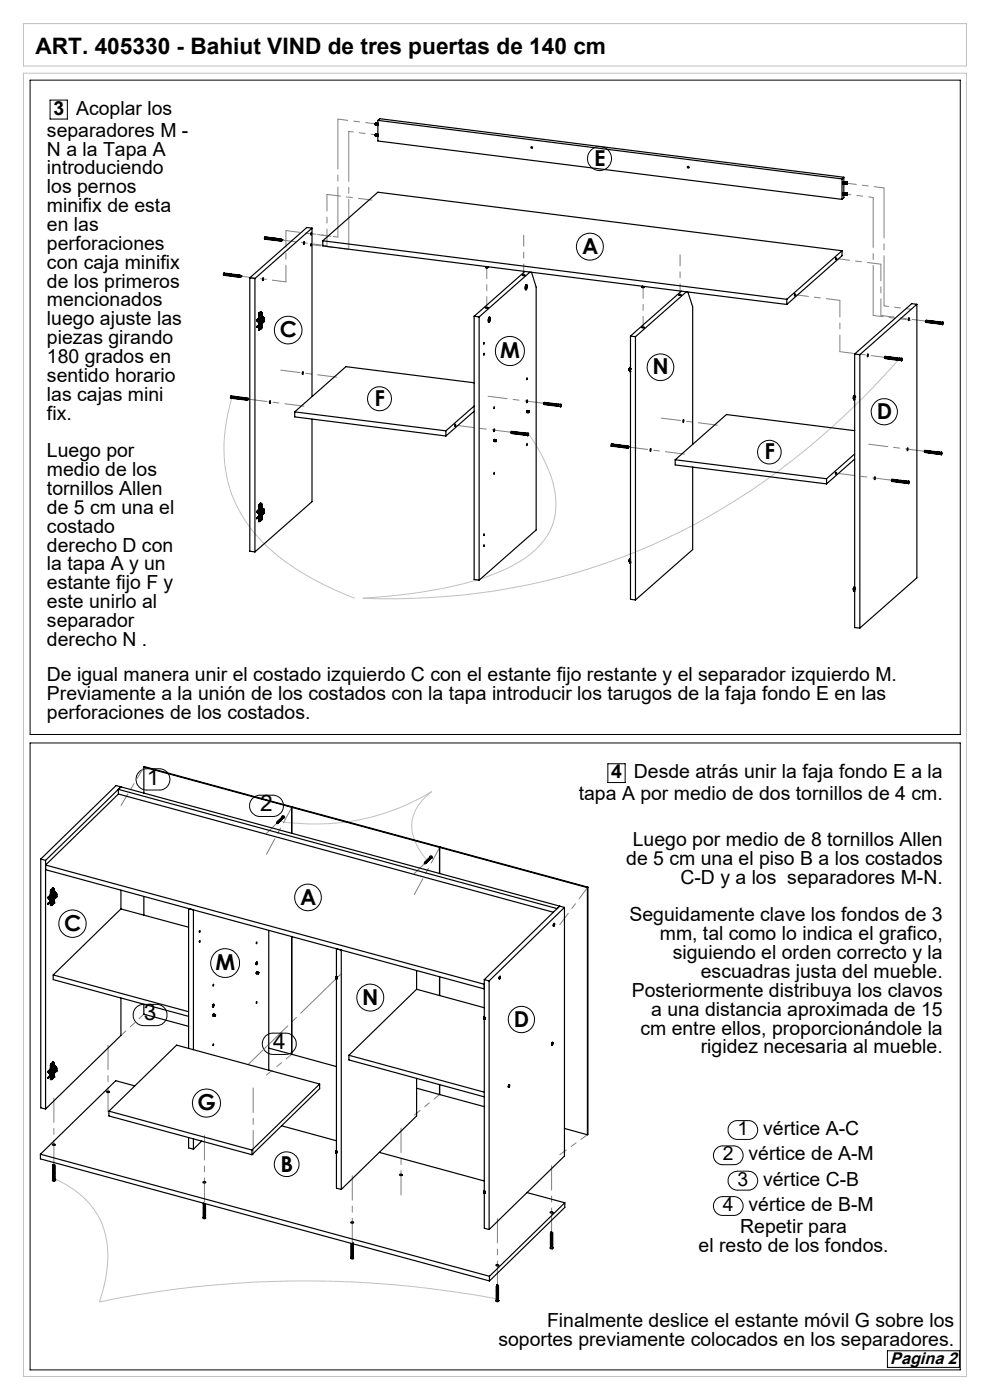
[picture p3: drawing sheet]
<svg xmlns="http://www.w3.org/2000/svg" width="210mm" height="297mm" viewBox="0 0 210 297" stroke-linecap="round" stroke-linejoin="round" font-family="sans-serif">
<defs><g id="words">
<g font-size="4.8">
<text x="7.5" y="11.4">ART. 405330 - Bahiut VIND de tres puertas de 140 cm</text>
<text x="31.1" y="166.5">1</text>
<text x="55.2" y="172.1">2</text>
<text x="30.5" y="216.5">3</text>
<text x="57.9" y="222.6">4</text>
</g>
<g font-size="4.7">
<text x="126" y="35.2">E</text>
<text x="123.5" y="53.9">A</text>
<text x="59.4" y="71.5">C</text>
<text x="106.1" y="76">M</text>
<text x="138.4" y="79.4">N</text>
<text x="79.5" y="86.1">F</text>
<text x="186" y="88.9">D</text>
<text x="162.2" y="97.4">F</text>
<text x="63.7" y="191.9">A</text>
<text x="13.6" y="197.5">C</text>
<text x="45.7" y="205.8">M</text>
<text x="76.9" y="213.1">N</text>
<text x="109" y="217.8">D</text>
<text x="41.9" y="235.5">G</text>
<text x="59.5" y="248.6">B</text>
</g>
<g font-size="4.1">
<text x="10" y="29">separadores M -</text>
<text x="11.3" y="24.3">3</text>
<text x="16.1" y="24.3">Acoplar los</text>
<text x="10" y="33">N a la Tapa A</text>
<text x="10" y="37">introduciendo</text>
<text x="10" y="41">los pernos</text>
<text x="10" y="45">minifix de esta</text>
<text x="10" y="49">en las</text>
<text x="10" y="53">perforaciones</text>
<text x="10" y="57">con caja minifix</text>
<text x="10" y="61">de los primeros</text>
<text x="10" y="65">mencionados</text>
<text x="10" y="69">luego ajuste las</text>
<text x="10" y="73">piezas girando</text>
<text x="10" y="77">180 grados en</text>
<text x="10" y="81">sentido horario</text>
<text x="10" y="85">las cajas mini</text>
<text x="10" y="89">fix.</text>
<text x="10" y="97">Luego por</text>
<text x="10" y="101">medio de los</text>
<text x="10" y="105">tornillos Allen</text>
<text x="10" y="109">de 5 cm una el</text>
<text x="10" y="113">costado</text>
<text x="10" y="117">derecho D con</text>
<text x="10" y="121">la tapa A y un</text>
<text x="10" y="125">estante fijo F y</text>
<text x="10" y="129">este unirlo al</text>
<text x="10" y="133">separador</text>
<text x="10" y="137">derecho N .</text>
<text x="10" y="144.5">De igual manera unir el costado izquierdo C con el estante fijo restante y el separador izquierdo M.</text>
<text x="10" y="148.5">Previamente a la unión de los costados con la tapa introducir los tarugos de la faja fondo E en las</text>
<text x="10" y="152.5">perforaciones de los costados.</text>
<text x="129.6" y="165.1">4</text>
<text x="134.5" y="165.1">Desde atrás unir la faja fondo E a la</text>
<text x="122.8" y="169.8">tapa A por medio de dos tornillos de 4 cm.</text>
<text x="134.2" y="179.5">Luego por medio de 8 tornillos Allen</text>
<text x="132.8" y="183.5">de 5 cm una el piso B a los costados</text>
<text x="144.3" y="187.5">C-D y a los separadores M-N.</text>
<text x="133.5" y="195.5">Seguidamente clave los fondos de 3</text>
<text x="140" y="199.5">mm, tal como lo indica el grafico,</text>
<text x="142.7" y="203.5">siguiendo el orden correcto y la</text>
<text x="148.7" y="207.5">escuadras justa del mueble.</text>
<text x="134" y="211.5">Posteriormente distribuya los clavos</text>
<text x="138.1" y="215.5">a una distancia aproximada de 15</text>
<text x="135.8" y="219.5">cm entre ellos, proporcionándole la</text>
<text x="148.7" y="223.5">rigidez necesaria al mueble.</text>
<text x="156.4" y="240.8">1</text>
<text x="161.9" y="240.8">vértice A-C</text>
<text x="153.4" y="246.2">2</text>
<text x="156.4" y="251.5">3</text>
<text x="158.8" y="246.2">vértice de A-M</text>
<text x="161.9" y="251.5">vértice C-B</text>
<text x="153.3" y="256.9">4</text>
<text x="158.8" y="256.9">vértice de B-M</text>
<text x="157" y="261.6">Repetir para</text>
<text x="148.2" y="265.6">el resto de los fondos.</text>
<text x="116" y="281.6">Finalmente deslice el estante móvil G sobre los</text>
<text x="105.7" y="285.5">soportes previamente colocados en los separadores.</text>
</g>
<text font-size="3.6" x="188.8" y="289.3">Pagina 2</text>
</g></defs>
<path d="M5 15.5h200v276.5h-200zM5 5h200v9h-200zM190.6 76.3a153.7 153.7 0 0 1-49.4 38 136.6 136.6 0 0 1-64.3 12.6 107.5 107.5 0 0 0 25.7-4.3 28.2 28.2 0 0 0 12.1-7.2 13.2 13.2 0 0 0 2.6-13 35.4 35.4 0 0 0-5.3-10.5M49.2 84.2a31.7 31.7 0 0 0 .5 22 33.9 33.9 0 0 0 13.8 14.9l5.5 3.1 6.2 2.7M59 174.2a47.9 47.9 0 0 0 32.6-6.3 9 9 0 0 0-4.2 8.1 12.9 12.9 0 0 0 3.2 6.6M11.6 250a18.2 18.2 0 0 1 10.4 10.7 24.8 24.8 0 0 1-.9 15.5 217.4 217.4 0 0 1 84.2-.7" fill="none" stroke="#c0c0c0" stroke-width=".21"/>
<g fill="none" stroke="#000" stroke-width=".21">
<path d="M6.4 17h197.3v138.8h-197.3zM10.6 21.2h3.7v4.1h-3.7zM6.4 157.6h197.3v133h-197.3zM29.4 163.9l.5-.5 .8-.3h3.1a2.26 2.26 0 0 1 2.3 2.2 2.26 2.26 0 0 1-2.3 2.3h-2.7a2.25 2.25 0 0 1-2-1.3 2.25 2.25 0 0 1 .3-2.4zM53.6 169.3l.6-.4 .8-.2h2.9a2.26 2.26 0 0 1 2.2 2.3 2.26 2.26 0 0 1-2.2 2.2h-2.7a2.25 2.25 0 0 1-2.1-1.4 2.25 2.25 0 0 1 .5-2.5zM128.9 162h3.7v4h-3.7zM28.9 213.7a2.24 2.24 0 0 1 1.6-.6h2.7a2.26 2.26 0 0 1 2.2 2.2 2.26 2.26 0 0 1-2.2 2.3h-2.7a2.28 2.28 0 0 1-2.1-1.4 2.28 2.28 0 0 1 .5-2.5zM56.3 219.8a2.23 2.23 0 0 1 1.6-.6h2.7a2.26 2.26 0 0 1 2.2 2.2 2.26 2.26 0 0 1-2.2 2.3h-2.7a2.28 2.28 0 0 1-2.1-1.4 2.28 2.28 0 0 1 .5-2.5zM155.1 238.2l1.1-.5h2.5a1.99 1.99 0 0 1 2 2 1.99 1.99 0 0 1-2 2h-2.3a2.01 2.01 0 0 1-1.9-1.3 2.01 2.01 0 0 1 .6-2.2zM151.9 243.7l1-.6h2.7a1.99 1.99 0 0 1 2 2 1.99 1.99 0 0 1-2 2h-2.2a1.99 1.99 0 0 1-1.9-1.2 1.99 1.99 0 0 1 .4-2.2zM151.9 254.5a1.93 1.93 0 0 1 1.5-.6h2.2a1.99 1.99 0 0 1 2 1.9 1.99 1.99 0 0 1-2 2h-2.2a2.02 2.02 0 0 1-1.9-1.2 2.02 2.02 0 0 1 .4-2.1zM154.8 249.2l1-.6 2.9-.1a2.01 2.01 0 0 1 2 2 2.01 2.01 0 0 1-2 2h-2.3a2.02 2.02 0 0 1-1.8-1.2 2.02 2.02 0 0 1 .2-2.1z"/>
<path d="M188.2 286.6h15.3v3.5h-15.3z"/>
<circle cx="127.2" cy="33.6" r="2.54"/>
<circle cx="125.1" cy="52.3" r="2.85"/>
<circle cx="61.1" cy="70" r="2.94"/>
<circle cx="108.2" cy="74.5" r="3.1"/>
<circle cx="140.1" cy="77.9" r="2.82"/>
<circle cx="80.5" cy="84.6" r="2.55"/>
<circle cx="163.2" cy="95.9" r="2.5"/>
<circle cx="187.6" cy="87.3" r="2.78"/>
<circle cx="15.4" cy="195.9" r="2.9"/>
<circle cx="65.3" cy="190.4" r="2.83"/>
<circle cx="47.8" cy="204.3" r="3.1"/>
<circle cx="78.6" cy="211.6" r="2.85"/>
<circle cx="110.6" cy="216.3" r="2.79"/>
<circle cx="43.8" cy="234" r="2.98"/>
<circle cx="60.8" cy="247" r="2.63"/>
</g>
<path d="M59.6 78.5l11.8 1.5M52.6 84.7l11.9 1.5M108.4 91.7l-11.8-1.5M115.4 85.6l-11.9-1.5M133.3 94.8l11.9 1.5M140.3 88.7l11.9 1.5M196.1 95.7l-11.8-1.5M189.2 101.9l-11.9-1.5" fill="none" stroke="#808080" stroke-width=".21" stroke-dasharray="15.2 1.3 1.3 1.3" stroke-dashoffset="11.2"/>
<path d="M51.1 58.6l9.6 1.2M59.8 50.9l9.6 1.2M60.7 48.9l9.5 1.2M69.4 41.2l9.5 1.2M186.9 56l-9.6-1.2M178.2 63.7l-9.6-1.2M187.7 75.8l-9.5-1.2M196.4 68.1l-9.5-1.2" fill="none" stroke="#808080" stroke-width=".21" stroke-dasharray="15.2 1.3 1.3 1.3" stroke-dashoffset="12.3"/>
<path d="M60.7 59.8v-10.9M69.4 52.1v-10.9M178.2 74.6v-10.9M186.9 66.9v-10.9" fill="none" stroke="#808080" stroke-width=".21" stroke-dasharray="15.2 1.3 1.3 1.3" stroke-dashoffset="11.7"/>
<path d="M111.1 58.4v-8.5M103.3 65.3v-8.5M136.4 69.4v-8.4M144.3 62.5v-8.4" fill="none" stroke="#808080" stroke-width=".21" stroke-dasharray="15.2 1.3 1.3 1.3" stroke-dashoffset="12.9"/>
<path d="M79.7 26.3l-8-1M179.5 38.9l8 1M74 52.9l-8-1M185.2 66.9l8 1" fill="none" stroke="#808080" stroke-width=".21" stroke-dasharray="15.2 1.3 1.3 1.3" stroke-dashoffset="13.1"/>
<path d="M71.7 25.3v25M74 27.9v25M187.5 39.9v25M185.2 41.9v25" fill="none" stroke="#808080" stroke-width=".21" stroke-dasharray="15.2 1.3 1.3 1.3" stroke-dashoffset="4.6"/>
<path d="M79.7 28.6l-5.7-.7M71.7 50.3l-5.7-.7M179.5 41.2l5.7 .7M187.5 64.9l5.7 .7" fill="none" stroke="#808080" stroke-width=".21" stroke-dasharray="15.2 1.3 1.3 1.3" stroke-dashoffset="14.3"/>
<path d="M22.9 235.9v-14.2M11.4 247.1v-14.2M43.4 255.1v-14.2M53.7 245v-14.2M85.1 253.5v-14.2M74.7 263.6v-14.2M105.5 272.7v-14.2M117 261.5v-14.2" fill="none" stroke="#808080" stroke-width=".21" stroke-dasharray="15.2 1.3 1.3 1.3" stroke-dashoffset="10.1"/>
<path d="M52.6 225.8l19.6-19.1" fill="none" stroke="#808080" stroke-width=".21" stroke-dasharray="15.2 1.3 1.3 1.3" stroke-dashoffset="3.5"/>
<path d="M58.7 174.6l-2.2 2.2M90.1 183.1l-2.2 2.2" fill="none" stroke="#808080" stroke-width=".21" stroke-dasharray="15.2 1.3 1.3 1.3"/>
<path d="M124.6 188.3l-5.9 7.9" fill="none" stroke="#808080" stroke-width=".21" stroke-dasharray="15.2 1.3 1.3 1.3" stroke-dashoffset="12.2"/>
<path d="M124.6 240.7l-5.9 4.3" fill="none" stroke="#808080" stroke-width=".21" stroke-dasharray="15.2 1.3 1.3 1.3" stroke-dashoffset="13.5"/>
<path d="M56.5 181.2l5.4-10M87.9 189.8l5.4-10" fill="none" stroke="#808080" stroke-width=".21" stroke-dasharray="15.2 1.3 1.3 1.3" stroke-dashoffset="11.5"/>
<path d="M25.7 170.9l4.8-8.2" fill="none" stroke="#808080" stroke-width=".21" stroke-dasharray="15.2 1.3 1.3 1.3" stroke-dashoffset="12.4"/>
<path d="M25.7 219.7l4.8-4.6" fill="none" stroke="#808080" stroke-width=".21" stroke-dasharray="15.2 1.3 1.3 1.3" stroke-dashoffset="13.8"/>
<path d="M56.5 228.1l5.4-4.4M87.9 236.6l5.4-4.4" fill="none" stroke="#808080" stroke-width=".21" stroke-dasharray="15.2 1.3 1.3 1.3" stroke-dashoffset="13.7"/>
<g fill="none" stroke="#000" stroke-width=".25">
<path d="M79.6 26.4l.6 .1M79.6 26.5h.1M79.6 28.8h.1M79.6 26.3h.1M79.6 26.2h.1M79.6 26.2v.1M79.6 26.4h.1M79.6 28.6h.1M79.6 28.5h.1M79.6 28.6v.1M79.6 28.7h.1M79.6 26.3v.1"/>
<path d="M79.6 26.3l.6 .1-.6-.1M79.6 26.3v.2M79.6 28.5v.1M79.6 28.7v.1M79.6 26.2l.6 .1-.6-.1M79.6 26.4l.6 .1h-.6M79.6 26.5l.6 .1M79.6 28.6l.6 .1M79.6 28.5l.6 .1M79.6 28.6l.6 .1h-.6M79.6 28.7l.6 .1M79.6 28.5l.6 .1-.5-.1"/>
<path d="M79.6 28.7l.6 .2M79.6 28.8l.6 .1h-.5M79.7 26.1h.1M79.7 28.4h.1M79.7 26.5h.1M79.7 26.1l-.1 .4M79.7 28.5h.1M79.7 28.9h.1M79.7 28.5l-.1 .3M79.7 26.1v.1M79.7 28.4v.1M79.7 28.8v.1"/>
<path d="M79.7 26.2h.5M79.7 26.1l.5 .1M79.7 26.5l.5 .1M79.7 28.5h.5M79.7 26.1h.5M79.7 28.4l.5 .1-.5-.1M80.2 25.5v4.4l98.4 12.4M80.2 25.5l98.4 12.5M80.2 25.5l.4-.3 98.4 12.4M178.6 38v4.3M178.7 38.8l.7 .1M178.7 38.7l.7 .1"/>
<path d="M178.7 38.9l.7 .1M178.8 39l.7 .1M178.8 38.7l.6 .1M178.8 39h.6M178.8 39l.6 .1M179 37.6l-.4 .4M179 37.6v1M179 39v1.9M179.4 39h.1M179.4 38.9v.1M179.4 38.9h.1M179.4 38.8h.1"/>
<path d="M179.4 39.1h.1M179.4 38.8v.1M179.4 39v.1M179.4 38.8h-.7l.7 .1M179.4 38.9h-.7l.7 .1M179.5 38.7l-.1 .1M179.5 38.7h.1M179.5 39.1h.1M179.5 38.7h-.7l.6 .1M179.5 38.7l-.7-.1v.4M179.5 38.7l-.7-.1 .7 .1M179.5 38.7v.3z"/>
<path d="M179.5 39h.1M179.5 39v.1M179.6 38.7h.1M47.6 58.4l.3 .1M47.6 58l-.2-.1v.3l.2 .2M47.9 58.3l.1 .2 .2-.1M47.9 58.3h.1M48 58l-.2 .3 .2 .1M48 58h-.4v.4M48 58v.1M48 58.3l.3 .1M48 58.3h-.1"/>
<path d="M48.2 58.1h-.2l-.1 .2M48.3 58.1v-.1v.5h.2M48.3 58.1v.3l.2 .1M48.3 58.1h.2M48.6 58.1h.1M48.6 58.1v-.1a.26 .26 0 0 0-.1 .3 .26 .26 0 0 0 .3 .2M48.6 58.1l.2 .4M48.6 58.1l.2 .1M48.9 58.2v.4l.2-.1M48.9 58.2l.2 .3M48.9 58.2h.2M49.1 58.1l.2 .5h-.2z"/>
<path d="M49.2 58.2h.2M49.5 58.2h.1M49.5 58.2l-.1 .4h.2M49.5 58.2v.3l.2 .1M49.5 58.2l.2 .1M49.7 58.3v-.1v.5l.2-.1M49.7 58.3l.1 .3M49.7 58.3h.3M49.8 58.6h.2M50 58.3v.4h.2M50 58.3l.1 .3 .2 .1M50 58.3h.2"/>
<path d="M50.3 58.3h.1M50.3 58.3v.5l.2-.1M50.3 58.3l.1 .4M50.3 58.3l.2 .1M50.4 58.7h.2M50.6 58.4l.1 .3M50.7 58.7h.1M50.8 58.4l-.2-.1-.1 .2 .1 .3 .2-.1M50.9 58.5v-.2l-.1 .3 .1 .3 .1-.1M50.9 58.5l.1 .3M50.9 58.4l.2 .1M51.1 58.5v.3z"/>
<path d="M51.2 58.5h.1M53 58.9l1.1 .2M53 58.9v58l1.1 .2M54.1 59.1v58M55.7 59h.2v.3l-.2 .2zM56.2 50.7l.4 .1M56.3 50.7l-.1 .1M56.3 50.3l-.1 .4M56.3 50.3h.4M56.3 50.3a.27 .27 0 0 0-.3 .1 .27 .27 0 0 0 .1 .4h.1M56.7 50.7l.1 .1 .1-.1M56.7 50.6v.1"/>
<path d="M56.7 50.6h.1M56.7 50.7v.1M56.7 50.6l.3 .1M56.7 50.4v.2M56.7 50.4h-.1l.1 .4M56.7 50.4h.2M57 50.4v-.1v.5h.2M57 50.4v.3l.3 .1M57 50.4h.2M57.3 50.5v-.2v.5h.2M57.3 50.5v.3h.2M57.3 50.5h.2"/>
<path d="M57.6 50.5v-.1l-.1 .5 .2-.1M57.6 50.5v.3h.2M57.6 50.5h.2M57.9 50.5v-.1a.28 .28 0 0 0-.1 .3 .28 .28 0 0 0 .2 .2M57.9 50.5v.3l.2 .1M57.9 50.5l.2 .1M58.1 50.6v-.2a.28 .28 0 0 0 0 .4 .28 .28 0 0 0 .2 .1M58.1 50.6l.1 .3h.2M58.1 50.6h.3M58.5 50.6l-.1-.1a.28 .28 0 0 0-.1 .3 .28 .28 0 0 0 .3 .2v-.1M58.5 50.6v.3h.2M58.5 50.6l.2 .1"/>
<path d="M58.7 50.7v-.2a.28 .28 0 0 0-.1 .3 .28 .28 0 0 0 .3 .2M58.7 50.7l.1 .2 .2 .1M58.7 50.7h.2M59 50.7v-.1v.4h.2M59 50.7l.1 .3h.2M59 50.7h.2M59.3 50.7v-.1a.25 .25 0 0 0-.1 .3 .25 .25 0 0 0 .3 .2v-.1M59.3 50.7v.3l.2 .1M59.3 50.7l.2 .1M59.6 50.8v-.1a.26 .26 0 0 0-.1 .2 .26 .26 0 0 0 .3 .2M59.6 50.8l.2 .3M59.6 50.8h.2"/>
<path d="M59.8 50.8v.3zM59.9 50.9h.1M64.5 51.3l.1 .2-.2 .3zM65.9 51.7l.2 .1-.1 .3zM65.9 49.4l.2 .1-.1 .3zM66.2 48.4v35.7M66.2 48.4l-12.1 10.7M66.2 48.4l-1.1-.1-12.1 10.6M68.5 51.1v1.1l98.4 12.4M68.5 51.1l98.4 12.4M68.5 51.1l11.7-10.3 98.4 12.4M103 56.5v.1"/>
<path d="M103 56.7l.2 .2 .3-.2M103 56.6h.5v.1M103 56.7h.5M103 56.6v.1M103.1 56.5h.2M110.8 58.3h.4l.2 .1-.4 .1zM111.4 57.6l-10.8 9.5M112.4 57.7l-10.8 9.5M112.7 57.7l1 3.2v51.5l-12.1 10.7M177.3 54.6v.5zM178.6 53.2v1.1l-11.7 10.3M178.6 53.2l-11.7 10.3"/>
<path d="M178.7 41.1l.7 .1M178.7 41.2h.7M178.7 41.2l.7 .1M178.8 41h.7M178.8 40.9v.4l.7 .1M178.8 40.9l.7 .1M179 41.4v.5l-.4 .4M179.4 41.4h.1M179.4 41.3h.1M179.4 41.2h.1M179.4 41.1v.1M179.4 41.1h.1"/>
<path d="M179.4 41.2v.2M179.4 41.2l-.7-.1 .7 .1M179.4 41.1l-.6-.1 .6 .1M179.4 41.4l-.6-.1 .6 .1M179.5 41.1h-.1M179.5 41.1h.1M179.5 41v.1M179.5 41.4h.1M179.5 41.1l-.7-.1 .6 .1M179.5 41h.1M179.5 41.1v.3zM179.6 41h.1"/>
<path d="M54.4 67.9l.1 .2 .4 .2M54.4 67.9h.1M54.4 69.4h.1M54.5 68l.1 .1M54.5 67.9v.1M54.6 69.2l-.2 .2M54.6 69.2h.1M54.6 68.1h.1M54.6 68.1l.2 .1M54.7 69.2h-.2M54.7 69.2h.1M54.7 69.1v.1"/>
<path d="M54.7 69.1h.1M54.7 69.1l-.3 .3M54.8 68.2v.1M54.8 69.2l-.3 .2M54.8 68.2h.1M54.8 69.1v.1M54.8 69.1h.1M54.8 69.1h-.1M54.8 68.3h.1M54.8 67.6h.1M54.8 67.6l-.4 .3M54.8 69.1l.1 .2"/>
<path d="M54.8 69.1l-.1 .1M54.9 67.7v.1M54.9 67.3l-.1 .3M54.9 69.9l.1 .2M54.9 69l-.3 .2M54.9 69.9h.1M54.9 67.6l-.4 .3M54.9 67.7l-.4 .3M54.9 69.3h.1M54.9 69.1l-.4 .3M54.9 67.3h.1M54.9 66.7v.6"/>
<path d="M54.9 69.3v.6M54.9 69.1v.2M54.9 68.9v.1M54.9 67.3v.3M54.9 68.3h.1M54.9 68.9h.1M54.9 66.4v.3M54.9 68.9l-.1 .2M54.9 67.8h.1M54.9 68.9v.2M54.9 67.8l-.3 .3M54.9 68.9h.2"/>
<path d="M54.9 66.4h.1M54.9 69l-.1 .1M55 67.3l-.1 .4M55 69.1h-.1M55 67.3h.1M55 69.1v.1M55 68.3v.2M55 66.7l-.1 .6M55 69.2l-.1 .7M55 66.4l-.1 .3M55 66.5v.2M55 67.8l.1 .1"/>
<path d="M55 66.5l.1 .1M55 67.8l-.4 .3M55 69.9h.1M55 68.5l.1 .1M55 68.9v.1M55 68.9h.1M55 69l.1 .2M55.1 68.9h-.1M55.1 69.8l-.1 .1M55.1 67.3l-.2 .5M55.1 66.6h.1M55.1 66.6l-.1 .1"/>
<path d="M55.1 69.2h-.1M55.1 69.8v.1M55.1 69.9h.1M55.1 67.9l-.3 .3M55.1 66.6v.7M55.1 68.8v.1M55.1 69.2v.6M55.1 68.8h.1M55.1 67.3h.1M55.1 66.6v.1M55.1 69.2h.1M55.1 69.8h.1"/>
<path d="M55.1 68.8l-.1 .2M55.1 69.9h-.1M55.1 68.6l.2-.2v.3M55.1 69v.2M55.1 68.6h.1M55.1 67.3l-.1 .5M55.1 66.7h.1M55.1 66.6l.1 .1M55.1 66.7v.6M55.2 68.9v.3M55.2 68.7h.1M55.2 68.7l-.2 .2"/>
<path d="M55.2 68.5v.2M55.2 67.3l-.1 .6M55.2 68.2l-.2 .3 .3-.2M55.2 68.2v.1M55.2 69.2h-.1M55.2 66.1h.1M55.2 69.8h-.1M55.2 69.8l-.1 .1M55.2 68.7l-.1 .1M55.2 66.7v.6M55.2 68.2h.1M55.2 69.2v.6"/>
<path d="M55.2 66.1h.2M55.2 68.3h.1M55.2 66.1l-.3 .3M55.3 67.1v.2M55.3 69.5v.1M55.3 68.3l.1 .1M55.3 68.5l-.1 .2zM55.3 69.5h.1M55.3 69.4v.1M55.3 67.1h.1M55.3 68.7l-.2 .1M55.3 66.9h.1"/>
<path d="M55.3 69.7l-.3 .4-.1-.2M55.3 66.2l.1 .2M55.3 66.2l.1 .1M55.3 69.2h.1M55.3 66.2l-.3 .3M55.4 66.6l-.1 .3 .1-.3v.2M55.4 69l-.1 .2 .1-.3v.2M55.4 68.7l-.3 .2M55.4 67.2h-.1M55.4 69.5l-.1 .1M55.4 66.7v.1M55.4 68.3v.4"/>
<path d="M55.4 69.2v.2M55.4 69.1v.1M55.4 69.4h.1M55.4 69.1h.1M55.4 66.8v.1M55.4 66.7h.1M55.4 66.8l-.1 .1M55.4 67h.1M55.4 68.4l-.3 .2M55.4 68.1l.1 .1-.1 .3zM55.4 66.8h.1M55.4 66.4l-.1-.3-.3 .3"/>
<path d="M55.4 66.3v.1M55.4 66.9v.1M55.4 69v.1M55.4 66.3l.1 .1M55.4 69h.1M55.4 66.4l-.3 .2M55.4 68.9l.1 .2-.2 .4zM55.4 66.5l.1 .3-.2 .4zM55.4 68l.1 .5zM55.5 67l-.1 .3-.1-.1M55.5 69.3l-.1 .4-.1-.2M55.5 66.4h.1"/>
<path d="M55.5 67h.1M55.5 69.3h.1M55.5 66.4l-.4 .2M55.5 69l.1-.4-.1 .4M55.5 67l.2 .3M55.5 69.6h.1M55.5 69h.1M55.5 66.4v.6M55.5 69.6l-.3 .2M55.5 69v.6M55.5 66.4l-.3 .3M55.5 67l.1 .3"/>
<path d="M55.6 67.1v.1M55.6 67h-.1M55.6 67v.1M55.6 67.3h.1M55.6 67.1h-.1M55.6 67.7h.1M55.6 67.7l-.6 .6M55.6 67.7v.8M55.6 68.5l-.6 .6M55.6 67.2v.1M55.6 67.2h.1M55.7 68.5h-.1"/>
<path d="M55.7 67.2l.1 .1M55.7 68.5l-.8 .6M55.7 67.7v.8M55.7 68.5h.1M55.7 67.7h.1M55.7 67.2l-.1 .1M55.7 67.7l.1 .1M55.8 67.3h.1M55.8 67.3h-.1M55.8 67.3l-1 .9M55.8 67.3l-1 1M55.8 67.3h.2"/>
<path d="M55.8 68.4l-.1 .1M55.8 67.8v.6M55.9 67.8v.4zM55.9 67.8l.1 .2-.1 .2zM56 67.3v.1M56 67.4v.1M56 67.5h.1M56 67.3l-1.1 1M56 67.4l-.4 .3M56 67.5l.1 .1-.3 .2M56 67.4h.1M56 67.5l-.3 .2"/>
<path d="M56.1 67.6v.6l-.3 .2M56.1 68.2l-.3 .2M64.2 78.9l.1-.1v.2l-.1 .4-.1-.1zM100.6 67.1l1 .1M100.6 67.1v55.8l1 .2M101.6 67.2v55.9M102.7 74.9l-.1 .4zM102.7 72.6l-.1 .4zM102.9 65.3l.5-.1 .1 .1-.3 .1zM103.8 67.6v.4l-.1-.2M103.8 67.6v.2M103.8 67.4v.1"/>
<path d="M103.8 67.7v.1M103.8 67.3v-.1a.8 .8 0 0 1-.2 1.2v-.6zM103.8 67.3a.74 .74 0 0 1-.2 1.1v-.6zM103.8 67.8h-.1M103.8 67.8h.1M103.8 67.5v-.2l-.1 .3M103.8 67.5l-.1 .1M103.9 67.8l-.2 .1M103.9 67.8h-.2M111.5 61l.1 .1M111.6 60.4a.75 .75 0 0 1-.1 1.1l-.1-.6zM111.6 60.4a.74 .74 0 0 1-.1 1.1l-.1-.6z"/>
<path d="M111.6 60.9v-.2l.1 .2M111.6 60.5v.1M111.6 60.9h.1M111.6 61.1h.1M111.6 60.4l-.1 .3zM111.6 60.6h.1M111.7 60.9h-.2M111.7 60.9l-.2 .1M133.5 78.5l.1 .1M133.5 78.2v.1M133.5 78.5h.1M133.5 78.3h.1"/>
<path d="M133.5 78.5v.1M133.5 78.2h.1M133.5 78.6h.1M133.5 78.6l.1 .2M133.6 78.6h.1M133.6 78.2l-.1 .1M133.6 78.1l-.1 .1M133.6 78.7v.1h.1M133.6 78v.1M133.6 78.2h-.1M133.6 78.2h.1M133.6 78.8h.1"/>
<path d="M133.6 78.1h.1l-.1 .1M133.6 78h.1M133.6 78v.2M133.6 78.3h.1M133.6 78.3l-.1 .2M133.7 78.1l-.1 .2M133.7 78.3l-.2 .2M133.7 78.1v.2M133.7 78.3h.1M133.7 77.9l-.2 .3M133.7 71.3v55.8l1.1 .2M133.7 71.3l1.1 .1"/>
<path d="M133.7 77.9l-.1 .1M133.7 78.7l-.1 .1M133.7 78.6h-.1M133.7 78.4l-.1 .2M133.7 78.4l-.2 .2M133.7 78.7v.1M134.8 71.4v55.9M136.2 60.9h.4M136.2 69.4l.5 .1-.4 .1-.2-.1zM136.2 60.8h.4v.1M136.2 60.8v.1M136.2 60.7v.1"/>
<path d="M136.3 60.7h.1M144 62.5l.5 .1h-.5zM144.5 61.8l-10.8 9.5M145.6 61.9l-10.8 9.5M145.9 61.9l1 3.2v29.2M166.9 63.5v1.1M168.6 62.3l.1 .2-.1 .3zM181.3 75.1l1.1 .1M181.3 75.1v58l1.1 .1M182.4 75.2v58M184 75.1h.2l-.1 .6zM187.7 75.7l-.1 .2 .2 .1"/>
<path d="M187.8 75.7h.2M188 76v.1a.28 .28 0 0 1-.3-.2 .28 .28 0 0 1 .1-.3l.1 .3 .2 .1M188.1 75.7v-.1a.25 .25 0 0 0-.1 .3 .25 .25 0 0 0 .3 .2M188.1 75.7v.3l.2 .1M188.1 75.7h.2M188.4 75.8v-.2v.6l.2-.1M188.4 75.8l.1 .3h.1M188.4 75.8h.2M188.6 75.7l.3 .4-.1 .1zM188.7 75.8h.2M188.9 75.8l.1 .5 .2-.1M189 75.8h.1"/>
<path d="M189 75.8l.1 .4h.1M189 75.8h.2M189.3 75.9l-.1-.2a.29 .29 0 0 0 0 .4 .29 .29 0 0 0 .2 .1M189.3 75.9v.3h.2M189.3 75.9h.2M189.5 75.9v-.1a.28 .28 0 0 0 0 .3 .28 .28 0 0 0 .2 .2v-.1M189.5 75.9l.1 .3h.2M189.5 75.9h.3M189.8 75.9v-.1a.28 .28 0 0 0-.1 .3 .28 .28 0 0 0 .3 .2M189.8 75.9l.1 .4h.2M189.8 75.9h.2M190.1 76v-.2a.28 .28 0 0 0-.1 .4 .28 .28 0 0 0 .3 .1"/>
<path d="M190.1 76v.2l.3 .1M190.1 76h.2M190.4 76v-.1v.5l.2-.1M190.4 76l.1 .3 .2 .1M190.4 76l.2 .1M190.7 76.1v-.2v.4M190.7 76.1v.2M190.7 76.3h.1M190.7 76.1h.1M190.7 76.3l.1 .1M190.8 76.1l-.1 .2M190.8 76.4l.4 .1"/>
<path d="M190.9 76l-.1 .4M190.9 76h.3M190.9 76l-.1 .1M191.2 76.1v.4M191.2 76.2h.1M191.2 76.3l.1 .1M191.3 76l.1 .3-.2 .3zM191.3 76l-.1 .1M191.3 76.2v.2M192.8 67.4l.1 .1-.1 .5zM194.5 64.6l-1.1-.2-12.1 10.7M194.5 64.6l-12.1 10.6"/>
<path d="M194.5 64.6v58l-12.1 10.6M196.5 68l-.2 .1 .2 .2M196.5 68v-.1v.5l.2-.1M196.5 68l.1 .3 .2 .1M196.5 68h.2M196.8 68a.24 .24 0 0 0-.1 .3 .24 .24 0 0 0 .3 .1M196.8 68l.1 .3 .2 .1M196.8 68l.2 .1M197.1 68.1v-.1a.25 .25 0 0 0-.1 .3 .25 .25 0 0 0 .3 .1M197.1 68.1v.3h.2M197.1 68.1h.2M197.4 68.1v-.1a.25 .25 0 0 0-.1 .3 .25 .25 0 0 0 .3 .2v-.1"/>
<path d="M197.4 68.1v.3l.2 .1M197.4 68.1l.2 .1M197.7 68.2l-.1-.2v.5h.3M197.7 68.2l.2 .3M197.7 68.2h.2M197.9 68.1l.3 .4-.2 .1zM197.9 68.2h.3M198.3 68.2l-.1-.1v.5h.2M198.3 68.2v.3l.2 .1M198.3 68.2l.2 .1M198.5 68.3v-.1v.4h.2M198.5 68.3l.1 .2 .2 .1"/>
<path d="M198.5 68.3h.3M198.8 68.3v-.1a.25 .25 0 0 0-.1 .3 .25 .25 0 0 0 .3 .1M198.8 68.3l.1 .3h.2M198.8 68.3h.2M199.1 68.3v-.1a.25 .25 0 0 0-.1 .3 .25 .25 0 0 0 .3 .2M199.1 68.3v.3l.3 .1M199.1 68.3l.2 .1M199.4 68.4v-.1l-.1 .3h.1M199.4 68.4v.2M199.4 68.4h.1M199.4 68.6v.1M199.4 68.7l.1 .1"/>
<path d="M199.5 68.3l-.1 .3M199.6 68.3l-.1 .5h.3M199.6 68.3l.3 .1M199.9 68.4l.1-.1 .1 .2-.1 .4zM199.9 68.7h.1M200 68.5v.2M200 68.5h.1M200 68.3l-.2 .3 .1 .3M49 84.5h.4M49.1 84l-.1-.1-.1 .2v.4h.1M49.4 84.5h.1M49.5 84.1l-.1 .4"/>
<path d="M49.5 84.1l-.4-.1-.1 .5M49.5 84.1h.1M49.5 84.4v.1M49.5 84.4h.1M49.5 84.4l.2 .1h-.2M49.7 84.2l-.2-.1v.3M49.7 84.2l.3-.1v.5h.2M49.7 84.2v-.1v.5l.3-.1M49.7 84.2l.3 .3M50.3 84.2l-.3 .1 .3 .3M50.3 84.2v.4h.2M50.3 84.2l.1 .3 .2 .1"/>
<path d="M50.3 84.2l.3 .1M50.6 84.3v-.1v.5l.2-.1M50.8 84.3h-.2v.2l.3 .1M50.9 84.3v-.1v.5h.2M51.1 84.3h-.2v.2l.3 .2M51.2 84.4v-.2v.5h.2M51.2 84.3v.3l.2 .1M51.2 84.3l.2 .1M51.5 84.4v-.1v.5l.2-.1-.2-.3h.2M51.8 84.5v-.2v.5h.2M52 84.8l-.2-.3h.2v-.2v.5h.2M52.2 84.8h.1"/>
<path d="M52.3 84.5h-.2l.1 .3M52.4 84.5l-.1-.1v.4l.1 .1 .1-.1M52.6 84.6v.2zM52.6 84.6l-.2-.1 .1 .3M57.2 85.1h.2v.3l-.2 .2zM62.5 87.4l32.1 4M62.5 87.4v1l32.1 4.1M66.2 88.9v17.5l-12.1 10.7M94.6 91.4v1.1M96.6 90v.3l-.1 .1zM100.6 86.1l-6 5.3M100.6 81.2l-27.2-3.4-10.9 9.6"/>
<path d="M100.6 87.2l-6 5.3M104.8 91l.1 .4-.1 .2zM104.8 86.3v.4zM104.9 93.7h.1M104.9 93.7h.3M104.9 93.2l-.2 .2 .2 .3M105 93.3l-.2 .1 .1 .3M105.2 93.4l.1 .3zM105.2 93.3h-.3v.4M105.3 93.3l-.1 .1 .1 .3M108.5 91.6l-.1 .3h.2M108.5 91.6v-.1v.4h.2"/>
<path d="M108.5 91.6l.1 .3h.3M108.5 91.6h.3M108.8 91.8v-.3a.25 .25 0 0 0-.1 .3 .25 .25 0 0 0 .3 .2M109 91.6h-.2v.2l.3 .2M109.1 91.8v-.3a.25 .25 0 0 0-.1 .3 .25 .25 0 0 0 .3 .2M109.3 91.7l-.2-.1v.3l.3 .1M109.4 91.8v-.2v.4h.2M109.6 91.7h-.2v.1l.3 .2M109.6 91.9l.1-.3v.5h.2M109.9 91.8l-.2-.1v.2l.3 .2M110 91.9v-.3v.5h.2M110.2 91.8h-.2v.2l.3 .1"/>
<path d="M110.2 91.9v-.2v.4h.3M110.5 91.8h-.2v.2l.3 .1M110.5 92l.1-.3a.25 .25 0 0 0-.1 .3 .25 .25 0 0 0 .2 .2M110.8 91.9l-.2-.1v.2l.3 .2M110.8 92v-.2a.25 .25 0 0 0-.1 .3 .25 .25 0 0 0 .3 .1M111.1 91.9h-.3v.2l.4 .1M111.1 92v-.2a.28 .28 0 0 0-.1 .3 .28 .28 0 0 0 .3 .2v-.1M111.3 91.9h-.2l.1 .3h.3M111.5 92.2v.1M111.5 92l-.1-.1v.4v-.5v.3M111.5 92v.2M111.6 91.9l-.1 .1"/>
<path d="M111.8 94.1v.4zM111.8 80.2v.3zM111.8 84.8l.1 .2-.1 .4zM111.8 87.5l.3 .1M111.9 87.5h.1M111.9 87.1l-.2 .2 .1 .3M111.9 92.4v.1M111.9 91.9v.5M111.9 87.1l-.1 .2 .1 .2M112 91.9h-.4l-.1 .2v.3h.4M112 92.1v.1M112 92.1v-.1v.2"/>
<path d="M112 92.2h.1M112 91.9l.1 .3-.2 .3zM112 91.9h-.1M112.2 87.2v.3zM112.2 87.2v.3M112.2 87.2l-.3-.1-.1 .4M112.2 87.2h.1M115.4 85.4l-.1 .3 .2 .1M115.5 85.4v-.1a.25 .25 0 0 0-.1 .3 .25 .25 0 0 0 .3 .2M115.5 85.4v.3l.3 .1M115.5 85.4l.2 .1M115.7 85.6l.1-.2v.4h.2"/>
<path d="M116 85.5h-.2v.1l.3 .2M116 85.7l.1-.3v.5h.2M116.3 85.5h-.2v.2l.3 .2M116.3 85.7v-.3v.5h.3M116.6 85.6l-.2-.1v.3l.3 .1M116.6 85.7v-.2v.4h.2M116.9 85.6h-.2v.2l.3 .1M116.9 85.8v-.3a.25 .25 0 0 0-.1 .3 .25 .25 0 0 0 .3 .2M117.2 85.7l-.3-.1v.2l.4 .2M117.2 85.8v-.3a.25 .25 0 0 0-.1 .3 .25 .25 0 0 0 .3 .2M117.4 85.7h-.2l.1 .2 .2 .1M117.5 85.8v-.2a.28 .28 0 0 0-.1 .3 .28 .28 0 0 0 .3 .2v-.1"/>
<path d="M117.7 85.7h-.2v.1l.3 .2M117.8 85.9v-.3v.5h.2M118 85.8l-.2-.1v.2l.3 .2M118.1 85.9v-.2v.4h.2M118.3 85.8h-.2v.2l.4 .1M118.5 85.8h-.1v.4v-.5v.2M118.5 85.8v.4M118.9 86.3h.1M118.9 85.8v.5M118.9 85.8h-.4v.1v.3l.4 .1M119 85.8h.1l-.1 .5zM119 86v.1"/>
<path d="M119 85.9h.1M119 85.8h-.1M119 85.9v.2M119 85.9v.1M129.8 94.6l.3 .1M129.8 94.2v.4M129.8 94.2v-.1l-.2 .3v.2h.2M129.8 94.2h.4M130.2 94.6h.1M130.2 94.6l-.1 .1M130.2 94.6v.1M130.2 94.3l-.1 .1v.3"/>
<path d="M130.2 94.3h.1M130.2 94.3v.3M130.2 94.3h.2M130.3 94.6h.2M130.4 94.6l-.2 .1M130.5 94.4v-.2v.5h.2M130.5 94.3v.3l.2 .1M130.5 94.3l.2 .1M130.8 94.4h.2M131 94.7l-.2 .1-.1-.2 .1-.3v.4h.2M131.1 94.4v-.1v.6l.1-.1M131.1 94.4v.3l.2 .1"/>
<path d="M131.1 94.4h.2M131.3 94.4l.3 .4-.2 .1zM131.3 94.5h.3M131.6 94.5v-.1v.5l.2-.1M131.9 94.5h-.3l.1 .3h.2M131.9 94.5v-.1v.5h.2M132.2 94.5h-.3v.3l.3 .1M132.2 94.6v-.2v.5h.2M132.2 94.6l.1 .3h.2M132.2 94.6h.2M132.5 94.6v-.1v.5l.2-.1M132.5 94.6v.3h.3"/>
<path d="M132.5 94.6h.2M132.8 94.6v-.1v.6l.2-.1M132.8 94.6l.1 .3 .1 .1M132.8 94.6h.2M133.1 94.7v-.2v.6l.2-.1M133.1 94.7v.3h.2M133.1 94.7h.2M133.3 94.8v.2zM133.3 94.7v.1M138 95.1l.1 .4-.2 .2zM143.2 97.5l32.1 4.1M143.2 97.5v1.1l32.1 4.1"/>
<path d="M145 89l.1 .3-.2 .3zM146.9 99.1v17.5l-12.1 10.7M181 84.5l.1 .1M181 84.2v.1M181 84.5h.1M181 84.3h.1M181 84.2h.1M181.1 84.2h-.1M181.1 84.6h.1M181.1 84.2h.1M181.1 84.6l.2 .2M181.2 84.1l-.1 .1"/>
<path d="M181.2 84.1l-.2 .1M181.2 84.1l-.2 .2M181.2 84v.1M181.2 84.8h.1M181.2 84h.1M181.2 84.2v-.2v.2h-.2M181.2 84.6v.2M181.2 84.6h-.1M181.2 84.6h.1M181.2 84.3h.1M181.2 84.3l-.2 .2M181.3 84.1v.2"/>
<path d="M181.3 84.1l-.1 .2M181.3 84.3l-.3 .2M181.3 84.3h.1M181.3 84.1h.1M181.3 83.9l-.1 .1M181.3 96.3l-6 5.3M181.3 91.4l-27.2-3.5-10.9 9.6M181.3 97.4l-6 5.3M181.3 84.6h-.1M181.3 84.4l-.2 .2M192.5 95.1h.1l-.1 .5zM196.1 95.6v.3h.2"/>
<path d="M196.1 95.6h.1M196.3 95.6l-.1-.1v.5h.2M196.3 95.6v.3l.3 .1M196.3 95.6h.2M196.5 95.8v-.3v.5h.2M196.5 95.7l.1 .3M196.5 95.6l.2 .1M196.6 96h.3M196.8 95.8v-.2a.25 .25 0 0 0-.1 .3 .25 .25 0 0 0 .3 .1M196.8 95.7l.1 .3M196.8 95.7h.2M196.9 96h.2"/>
<path d="M197.1 95.8v-.2a.25 .25 0 0 0-.1 .3 .25 .25 0 0 0 .3 .2M197.3 95.7h-.2v.3l.3 .1M197.3 95.9l.1-.3-.1 .5h.3M197.4 95.8l.1 .3M197.4 95.7l.2 .1M197.5 96.1h.2M197.6 95.9l.1-.2v.4h.2M197.7 95.8l.1 .3h.2M197.7 95.8h.2M197.9 96v-.3v.5h.3M198.2 95.8h-.2v.2l.3 .2M198.2 96v-.3a.29 .29 0 0 0 0 .4 .29 .29 0 0 0 .2 .1"/>
<path d="M198.5 95.9h-.2v.2l.3 .1M198.5 96.1v-.3a.28 .28 0 0 0 0 .3 .28 .28 0 0 0 .2 .2v-.1M198.8 95.9h-.3v.2l.4 .2M198.8 96.1v-.3a.28 .28 0 0 0-.1 .3 .28 .28 0 0 0 .3 .2M199 96h-.2v.1l.4 .2M199.1 96.1v-.3l-.1 .4 .1 .1h.1M199.2 96.3v.1M199.2 96v.3M199.2 96.4h.4M199.3 95.9l-.1 .1M199.6 96.4v.1M199.7 96l-.4-.1-.1 .5"/>
<path d="M199.7 96.2h.1M199.7 95.9l.1 .4-.1 .2zM199.7 95.9l-.1 .5M199.7 96.1v.2zM54.4 108.5l.2 .2M54.4 108.5h.1M54.4 110h.1M54.5 108.6l.1 .1M54.5 108.5v.1M54.6 108.7l.1 .1M54.6 109.9l-.1 .1M54.6 109.8l-.2 .2"/>
<path d="M54.6 108.7h.1M54.6 109.8h.1M54.6 108.7l.2 .1M54.7 108.8l.2 .1M54.7 109.8h.1M54.7 108.8h.1M54.7 109.7h.1M54.7 109.7l-.3 .3M54.8 108.8v.1M54.8 109.8l-.2 .1M54.8 108.8h.1M54.8 109.7v.1"/>
<path d="M54.8 109.7l-.1 .1M54.8 109.7h-.1M54.8 109.7h.1M54.8 108.9h.1M54.8 108.2h.1M54.8 108.2l-.4 .3M54.8 109.7l.1 .2M54.8 109.7l-.1 .2M54.9 108.3v.1M54.9 107.9l-.1 .3M54.9 110.5l.1 .2M54.9 109.6l-.3 .2"/>
<path d="M54.9 107.3v.6M54.9 109.9v.6M54.9 108.2l-.4 .3M54.9 108.3l-.4 .3M54.9 109.7l-.4 .3M54.9 107.9h.1M54.9 110.5h.1M54.9 109.7v.2M54.9 109.5v.1M54.9 107.9v.3M54.9 109.7h.1M54.9 109.5h.1"/>
<path d="M54.9 107v.3M54.9 109.6l-.1 .1M54.9 109.5v.2M54.9 108.4l-.3 .3M54.9 108.4h.1M54.9 109.5h.2M54.9 107h.1M54.9 109.5l-.1 .2M55 108.9h.1M55 107.3h.1M55 109.9h.1M55 109.7v.2"/>
<path d="M55 107.3l-.1 .6M55 108.9v.2M55 109.9l-.1 .6M55 107l-.1 .3M55 107.1v.2M55 108.4l.1 .1M55 109.5v.1M55 107.1l.1 .1M55 108.4l-.4 .3M55 110.5h.1M55 109.1l.1 .1M55 109.5h.1"/>
<path d="M55 109.6l.1 .3M55 110.5v.1M55.1 107.9l-.2 .4M55.1 110.5l-.1 .1M55.1 107.9l-.2 .5M55.1 107.2v.1M55.1 109.9h.1M55.1 110.5h.1M55.1 109.5h.1M55.1 107.3v.6M55.1 109.9v.6M55.1 108.5l-.3 .3"/>
<path d="M55.1 107.9h.1M55.1 107.2h.1M55.1 107.3h.1M55.1 109.5h-.1M55.1 109.6v.3M55.1 109.2h.1M55.1 107.9l-.1 .5M55.1 107.2l.1 .1M55.2 109.5v.3M55.2 109.3h.1M55.2 109.1v.2M55.2 109.3l-.2 .2"/>
<path d="M55.2 107.9l-.1 .6M55.2 108.8l-.2 .3 .2-.2M55.2 108.8v.1M55.2 109.8l-.1 .1M55.2 106.7h.1M55.2 110.4l-.1 .1M55.2 107.3v.6M55.2 109.8v.6M55.2 106.7h.2M55.2 108.9h.1M55.2 106.7l-.3 .3M55.3 107.8v.1"/>
<path d="M55.3 110.1v.1M55.3 108.9l.1 .1M55.3 109.1v.2M55.3 109.1l-.1 .2M55.3 107.8h.1M55.3 110v.1M55.3 107.7h.1M55.3 109.3l-.2 .2M55.3 108.9l-.3 .2M55.3 109.1l-.2 .1M55.3 109.8h.1M55.3 110.4h.1"/>
<path d="M55.3 110.4l-.3 .3-.1-.2M55.3 106.9l.1 .1M55.3 106.9h.1M55.3 107.5h.1M55.3 106.9l-.3 .2M55.4 107.3l-.1 .2 .1-.3v.2M55.4 106.9v.1M55.4 109.6l-.1 .3M55.4 109.3h.1M55.4 107.8l-.1 .1M55.4 110.1l-.1 .1M55.4 108.9v.4"/>
<path d="M55.4 109.6v.1M55.4 109.3l-.3 .2M55.4 109.6h.1M55.4 109.7l-.1 .1M55.4 109.7h.1M55.4 110h.1M55.4 109l-.3 .2M55.4 108.7l.1 .1-.1 .3zM55.4 107.2l.1 .2-.2 .4zM55.4 107.4h.1M55.4 106.9l-.1-.2-.3 .3M55.4 107h.1"/>
<path d="M55.4 107.3v.4M55.4 109.8v.2M55.4 107.6v.1M55.4 107.4l-.1 .1M55.4 107.3h.1M55.4 107l-.3 .2M55.4 109.5l.1 .2-.2 .4zM55.4 108.7l.1 .4zM55.5 107.6l-.1 .3-.1-.1M55.5 109.9l-.1 .4-.1-.2M55.5 109.7l-.1-.2-.1 .4M55.5 107v.1"/>
<path d="M55.5 107h.1M55.5 107.6h.1M55.5 109.9h.1M55.5 109.7l-.1 .1M55.5 109.7h-.1M55.5 107l-.4 .2M55.5 110.2h.1M55.5 107.6l.2 .3M55.5 107.1v.5M55.5 110.2l-.3 .3M55.5 109.6v.6M55.5 107.1l-.3 .2"/>
<path d="M55.5 107.6v.1M55.5 107.7l.1 .2M55.5 109.6l.1-.4-.1 .4M55.5 109.6h.1M55.6 107.7v.1M55.6 107.6v.1M55.6 107.6h-.1M55.6 107.7h-.1M55.6 107.9h.1M55.6 108.3h.1M55.6 108.3v.8M55.6 108.3l-.6 .6"/>
<path d="M55.6 109.1l-.6 .6M55.6 107.8v.1M55.6 107.8h.1M55.7 109.1h-.1M55.7 107.8l.1 .1M55.7 109.1l-.8 .6M55.7 108.3v.8M55.7 109.1h.1M55.7 108.3h.1M55.7 107.8l-.1 .1M55.7 108.3l.1 .1M55.8 107.9h.1"/>
<path d="M55.8 107.9h-.1M55.8 107.9l-1 .9M55.8 107.9l-1 1M55.8 107.9l.2 .1M55.8 109l-.1 .1M55.8 108.4v.6M55.9 108.7v-.3v.4M55.9 108.4l.1 .2-.1 .2zM56 108h.1M56 108.1h.1M56 108l-1.1 .9M56 108.1l-.4 .2"/>
<path d="M56 108.1l.1 .1-.3 .2M56 108v.1M56 108l-.3 .3M56 108.1l-.3 .2M56.1 108.8h.1M56.1 108.2v.6M56.1 108.8l-.3 .2M102.6 115.6l.1 .1v.2zM102.7 113.2l-.1 .4zM104.8 100.2v.4zM133.5 119.1v.1M133.5 118.8v.1"/>
<path d="M133.5 118.9h.1M133.5 118.8h.1M133.5 119.1h.1M133.5 119.2h.1M133.6 118.8h.1M133.6 118.8l-.1 .1M133.6 118.6h.1M133.6 118.7l-.1 .1M133.6 118.6l.1-.1-.1 .1M133.6 118.6v.2M133.6 119.2h.1M133.6 119.4h.1"/>
<path d="M133.6 118.7h.1l-.1 .1M133.6 119.2v.2M133.6 119.4l.1 .1M133.6 119.2h-.1M133.6 119h.1M133.6 119l-.1 .1M133.6 119.4l.1-.1v.1M133.7 118.7l-.1 .3M133.7 119l-.2 .1M133.7 119.1l-.1 .1v.2M133.7 118.9v-.2v.3M133.7 118.6l-.2 .2"/>
<path d="M133.7 119.2l-.1 .1M133.7 119l-.2 .2M175.3 101.6v1.1M177.3 100.2l.1 .1-.2 .3zM185.5 101.2h.2l-.1 .5zM189.2 101.7l-.1 .4h.2M189.3 101.7h.1M189.3 101.8l.1 .3M189.3 101.7l-.1 .4h.3M189.3 101.7l.2 .1M189.4 102.1h.2M189.5 101.9v-.2v.4h.3"/>
<path d="M189.5 101.8l.2 .3M189.5 101.8h.3M189.7 102.1h.2M189.8 101.9v-.2v.5h.2M190.1 101.8h-.2v.2l.3 .2M190.1 102v-.3a.26 .26 0 0 0-.1 .3 .26 .26 0 0 0 .3 .2M190.1 101.9l.1 .2 .3 .1M190.1 101.8l.3 .1M190.4 102v-.2a.28 .28 0 0 0-.1 .3 .28 .28 0 0 0 .3 .2v-.1M190.6 101.9h-.2v.2l.3 .1M190.7 102.1v-.3a.28 .28 0 0 0-.1 .3 .28 .28 0 0 0 .3 .2M190.9 101.9h-.2v.2l.3 .2"/>
<path d="M191 102.1v-.3a.28 .28 0 0 0-.1 .4 .28 .28 0 0 0 .3 .1M191.2 102h-.2v.2l.3 .1M191.2 102.2l.1-.3v.5l.2-.1M191.5 102l-.2 .1 .1 .2 .2 .1M191.6 102.2v-.3v.5h.2M191.8 102.1h-.2v.1l.3 .2M191.8 102.2v-.3a.29 .29 0 0 0 0 .4 .29 .29 0 0 0 .3 .1M192.1 102.1h-.2v.2l.3 .1M192.3 102.1l-.2 .4 .1-.5-.1 .3M192.3 102.1v.4M192.3 102.5h.4M192.3 102.1h.1"/>
<path d="M192.7 102.1h-.4v.4M192.7 102.1l.2 .1-.2 .5zM192.7 102.4h.1M192.8 102.1l-.2 .1 .1 .4M192.8 102.2v.3zM181 125.1l.1 .1M181 125.1h.1M181 124.8h.1M181 124.8v.1M181.1 124.8l-.1 .1M181.1 124.8h-.1M181.1 125.2h.1"/>
<path d="M181.1 124.8h.1M181.1 125.2l.1 .2h.1M181.2 124.7l-.1 .1M181.2 124.7l-.2 .1M181.2 124.7l-.2 .2M181.2 124.6v.1M181.2 124.6h.1M181.2 125.2v.2M181.2 125.4h.1M181.2 125.2h.1M181.2 124.9l.1-.2v.3M181.2 124.6v.2"/>
<path d="M181.2 124.8h.1M181.2 124.9l.1 .1M181.2 124.9l-.2 .2M181.3 125l-.3 .1M181.3 124.7v.3M181.3 124.9h.1M181.3 124.5l-.1 .1M181.3 124.7l-.1 .1M181.3 125.3l-.1 .1M181.3 125.2h-.1M181.3 124.9v.1M181.3 125.1l-.1 .1"/>
<path d="M181.3 125l-.2 .2M25.1 167.5l93.1 25.3 .5-.6M25.1 167.5v.9M25.1 168.4l-15.4 15.1 93 25.3M25.1 168.4l92.3 25.1M25.6 166.9l-.5 .6M25.6 166.9l93.1 25.3M25.6 166.9l-15.9 15.6M25.6 166.9l-1-.3-16 15.6M30.5 162.7l31.4 8.6M30.5 162.7l.1-.1 31.4 8.6M30.5 162.7v5.6"/>
<path d="M58.7 174.5l.1 .2zM58.7 174.4h.3v.2M58.8 174.4l.1 .2M58.8 174.3h.3v.2M58.8 174.6l-.1-.1h.2v.2M58.8 174.4l.1 .1M58.9 174.4l.1 .1M58.9 174.3h.3l-.1 .1M58.9 174.4h.1M58.9 174.2h.3v.2M59 174.2l.1 .2M59 174.1h.3v.2"/>
<path d="M59.1 174.4l-.2-.1 .2 .1M59.1 174.2l.1 .1-.1-.1M59.1 174.1h.3l-.1 .1M59.2 174.1l.1 .1M59.2 174.2h.1M59.2 174h.2v.2M59.2 174l.1 .2M59.3 174l.1 .1-.1-.2 .1-.1 .1 .3M59.3 173.8h.3l-.1 .2M59.4 174h.1M59.4 173.9l.1 .1M59.4 173.8l.1-.1 .2 .2-.2-.1 .1 .1"/>
<path d="M59.5 173.7h.2v.2M59.5 173.7l.2 .2M59.5 173.7l.3-.1v.2M59.6 173.7l.1 .1M59.6 173.6l.2-.1v.2M59.7 173.7h.1M59.7 173.5h.2v.2M59.8 173.5l.1 .2M59.8 173.5l.2-.1v.2M59.8 173.5l.1 .1-.1-.1M59.8 173.4l.2-.1v.2M59.9 173.5h.1"/>
<path d="M59.9 173.4a.25 .25 0 0 1 .2-.3 .25 .25 0 0 1 .3 .3 .25 .25 0 0 1-.4 .2M59.9 173.3h.2v.2M59.9 173.4l.1 .1M61.9 171.3v5.5M61.9 171.3l62.7 17M62 171.2l-.1 .1M62 171.2l31.3 8.5M93.3 179.7l-.1 5.6M93.3 179.7l31.4 8.5M8.6 182.2l1.1 .3M8.6 182.2v52.8l1.1 .3M9.7 182.5v52.8"/>
<path d="M9.7 184.5l93 25.3M10.2 190.4l.1 .2M10.2 190.4h.1M10.2 191.7v.1M10.2 191.6h.1M10.2 190.5l.1 .1M10.2 190.4v.1M10.3 191.6l-.1 .2M10.3 191.6h.1M10.3 190.6h.1M10.4 190.6v.1M10.4 191.6l-.2 .2"/>
<path d="M10.4 191.6h.1M10.4 190.7l.1 .1M10.4 190.7h.1M10.5 191.5l.2 .1M10.5 191.5l-.1 .1M10.5 191.6h-.1M10.5 190.7l.1 .1M10.5 191.5l.1 .1M10.5 191.5h.1M10.6 189.9l.1 .1M10.6 189.9l-.4 .5M10.6 190.8h.1"/>
<path d="M10.6 191.3h.1M10.6 190.8l.1 .2M10.6 191.3v.3M10.6 191.3l.1 .1M10.6 191.4l-.1 .1M10.7 191h.1M10.7 190.1h.1M10.7 191.2l-.4 .4M10.7 190.8v.2M10.7 191.4v.2M10.7 190l-.5 .4M10.7 190.1l-.5 .4"/>
<path d="M10.7 191l.1 .1M10.7 191v.1M10.7 191.4h.1M10.7 189.6l-.1 .3M10.7 192l.1 .1M10.7 189.1v.5M10.7 191.5v.5M10.7 189.1h.1M10.7 189.6h.1M10.7 192h.1M10.7 191.2l.1-.1-.1 .1M10.7 191.3h.1"/>
<path d="M10.7 191.3v.1M10.7 191.2h.1M10.7 191.2l-.5 .5M10.7 191.1h.1M10.7 190.1l-.4 .5M10.7 190.1l.1 .1M10.8 189.6l-.1 .4M10.8 191.4h.1M10.8 189.1v.5M10.8 191.1h.1M10.8 191.3h.1M10.8 191.4v.6"/>
<path d="M10.8 191.3h-.2M10.8 190.2h.1M10.8 188.8l-.1 .3M10.8 190.2l-.4 .4M10.8 188.8h.1M10.8 189.6l-.1 .5M10.8 191.9l.1 .1M10.8 191.9h.1M10.8 191.4v.5M10.9 188.8l-.1 .3M10.9 188.9l-.1 .2M10.9 188.9v.1"/>
<path d="M10.9 190.2l-.5 .5M10.9 191.9h.1M10.9 191.9v.1M10.9 189h.1M10.9 189l-.1 .1M10.9 189.6h-.1M10.9 189.6l-.2 .5M10.9 191.3v.1M10.9 191.9l.1 .1M10.9 189v.6M10.9 191.4v.5M10.9 189l.1 .1"/>
<path d="M10.9 189.6h.1M10.9 191.4h.1M11 191h.1M11 191l-.5 .5M11 191.2v.2M11 190.9v.1M11 190.6h.1M11 189.1h.1M11 189v.1M11 189l.1 .1M11 189.6l-.2 .6M11 192l-.1 .1-.1-.1"/>
<path d="M11 191.4h.1M11 191.9v.1M11 191l-.3 .3M11 189.1v.5M11 191.4v.5M11 190.6l-.3 .4M11 191.1h.1M11 190.9v.2M11 191.2l.1 .2M11 190.6l.1 .1M11 191.1l-.3 .2M11 190.9l-.2 .2"/>
<path d="M11.1 191.9l-.1 .1M11.1 190.7l-.3 .4M11.1 190.7l-.4 .3M11.1 189.6l-.2 .6M11.1 190.7v.4l-.3 .3M11.1 189.6h-.1M11.1 191.9h-.1M11.1 191.9h.1M11.1 189.1v.5M11.1 189.5h.1M11.1 191.6h.1M11.1 189.4h.1"/>
<path d="M11.1 191.5h.1M11.1 191.4v.5M11.2 190.4l.2 .1-.2 .2zM11.2 188.4h.1M11.2 191.3h.1M11.2 188.4l-.4 .4M11.2 189.2h.1M11.3 188.4l.1 .2M11.3 188.5v.1M11.3 189.4l-.2 .1M11.3 191.6h-.2M11.3 188.5l-.4 .4"/>
<path d="M11.3 191.2l.1-.1-.2 .2M11.3 188.4h.1M11.3 188.4l-.4 .4M11.3 188.9l-.2 .4 .2-.4 .1 .3M11.3 191.1l-.2 .3M11.3 190.3l.1 .3-.2 .2zM11.3 188.9l.1 .2-.2 .3zM11.3 191l.1 .2-.2 .4zM11.3 189v.3zM11.3 191.2v.2v-.1M11.3 190.7h-.1M11.3 189.1h.1"/>
<path d="M11.3 188.6h.1M11.3 188.6l-.4 .4M11.4 189.1l-.2 .2 .1-.1M11.4 188.6h.1M11.4 189.2l-.1 .4-.2-.1M11.4 188.6l.1 .1-.4 .4M11.4 191.3l-.2 .4-.1-.1M11.4 191.3l-.1-.3-.2 .4M11.4 189.2h.1M11.4 191.3h.1M11.4 188.6l-.4 .4M11.4 188.6l.1 .6"/>
<path d="M11.5 189.2l.1 .2M11.5 191.6h.1M11.5 189.2l.1 .3 .1-.1M11.5 189.2h.1M11.5 191v.6M11.5 191.6l-.4 .3M11.5 189.3h.1M11.5 190.7v.3zM11.5 189.9l.1 .7M11.5 189.9l.1 .1M11.5 189.9l-.8 .9M11.6 189.3v.1"/>
<path d="M11.6 189.3l-.1 .1M11.6 189.4h.1M11.6 189.2h.1M11.6 190.6l-1 1M11.6 189.1v.1M11.6 190v.6M11.6 189.1l-.1 .1M11.6 189.2l-.1 .1M11.6 190.6l-.9 1M11.6 190h.1M11.6 190.6h.1M11.6 189.1h-.1"/>
<path d="M11.7 189.2l-.1 .1M11.7 189.2v.1M11.7 189.3h.1M11.7 189.3l-.1 .1M11.7 190l-.1 .6M11.8 189.4h.1M11.8 189.3v.1M11.8 189.3l-.1 .1M11.8 189.4l-1.4 1.3M11.8 190h.2l-.1 .4zM11.8 189.4l-1.3 1.3M11.8 189.4h.2"/>
<path d="M11.9 190l-.1 .3zM12 189.4v.1M12 189.5v.1M12 189.4l-1.4 1.4M12 189.5l-.5 .4M12 189.6h.1M12 189.6l-.4 .4M12 189.6l-.3 .4M12 189.5h.1M12 190.2v.1M12 189.7v.6M12 190.2l-.3 .4"/>
<path d="M25.6 192.8l-14.3 14M25.6 192.8l14.4 3.9M25.6 188.8v4M30.5 190.2v3.9M42.3 199.6h.2l-.2 .3zM42.3 197.5h.2l-.2 .3zM42.3 197.5v.2M42.3 199.6v.2M54.5 199.8l-.1 .4zM57 197.4v29.6M61.9 198.7v25M90.1 183.1l.2 .1h-.2"/>
<path d="M90.1 182.9h.2v.2M90.1 183.1l.1 .1M90.2 183l.1 .1M90.2 182.9l.2-.1v.2M90.2 183.2h-.1M90.2 183.2l-.2-.1 .1-.2 .2 .1v.2M90.2 182.9l.1 .2M90.2 182.9l.1 .1zM90.2 182.8l.3-.1v.2M90.3 182.8l.1 .1M90.3 182.7h.2l.1 .2M90.4 182.8l.1 .1z"/>
<path d="M90.4 182.7l.2-.1v.2M90.5 182.7v.1M90.5 182.6l.2-.1v.2M90.5 182.7l.1 .1-.1-.1M90.5 182.6l.1 .1M90.6 182.5h.1l.1 .2M90.6 182.6l.1 .1zM90.6 182.5h.3l-.1 .1M90.7 182.5v.1M90.7 182.4h.2v.2M90.7 182.5l.1 .1-.1-.1M90.8 182.4l.1 .1"/>
<path d="M90.8 182.3h.2v.2M90.8 182.3l.1 .2M90.8 182.2h.3v.2M90.9 182.3v.1M90.9 182.2l.2-.1v.2M90.9 182.2l.2 .1h-.2M91 182.2l.1 .1M91 182.1h.2v.2M91.1 182.1l.1 .1M91.1 182h.2v.2M91.1 182l.2-.1v.2M91.2 182l.1 .1"/>
<path d="M91.3 181.6a.28 .28 0 0 1 .4 .1 .28 .28 0 0 1-.3 .4v-.2h-.2zM91.3 181.8h.1l.1 .2M91.3 181.9l.1 .1M117.4 196.2h.1M117.5 195.9h.1l.1 .2-.3 .4zM117.5 195.9l.2 .2-.3 .4zM117.5 196.1v.1M117.5 196.1h.1M118.7 192.2l-16 15.6M118.7 192.2l1 .3M119.7 192.5v52.7l-15.9 15.6M119.7 192.5l-15.9 15.6"/>
<path d="M124.6 188.3v52.4M124.7 188.2l-.1 52.5M124.7 188.2l-.1 .1M11.3 206.8v1l28.7 7.8M11.3 206.8l28.7 7.8M25.6 211.7v8l-15.9 15.6M30.5 213v2.2l9.5 2.5M45.2 213.1l.2-.1-.2 .6zM45.2 213.3h.1M45.2 208.8l.1 .1-.1 .3zM45.3 213l.1 .4-.2 .2-.1-.2zM45.4 215.1l-.3 .3 .2 .1"/>
<path d="M45.4 215.2h-.2l.1 .3M45.6 215.3h.1l-.1 .3zM45.6 215.2h-.3l-.1 .1 .1 .2 .3 .1M45.7 215.3l-.2 .2h.1M45.7 215.3h.1M54.4 204.1h.1l.1 .2-.3 .3zM54.4 204.3l.1 .1M54.4 204.1l.2 .2-.3 .3zM54.4 212.5l.1 .2-.1 .2zM54.4 204.3v.2zM54.6 206.1l-.3 .2 .1 .3M54.6 206.2l-.2 .1 .1 .2"/>
<path d="M54.8 206.3l.1 .1-.1 .2zM54.9 206.3l-.4-.1-.1 .2v.1l.4 .1M54.9 206.3l-.2 .1 .1 .2M71.3 207.6v.1M71.3 207.6h.1M71.3 207.4h.1M71.3 207.3h.1M71.4 207.3h.1M71.4 207.7h.1M71.4 207.6h.1M71.4 207.2l-.1 .1M71.4 207.3l-.1 .1"/>
<path d="M71.4 207.5l-.1 .1M71.4 201.3l1 .2v50.8l-1-.2zM71.4 207.6h-.1M88.4 205.9v4M88.4 209.9l-14.4 14M88.4 209.9l14.3 3.9M93.2 207.2v4M102.6 215.9h.1M102.6 216.1l.1 .1M102.6 216.1h.1M102.6 216.1l.1-.1v.1M102.7 216.1v.1"/>
<path d="M102.7 215.9h.1M102.7 216.1h.1M102.7 215.8v.1M102.7 215.8h.1M102.7 216.2h.1M102.7 215.7l-.1 .1M102.7 216v.1M102.7 207.8v52.8l1.1 .2M102.7 207.8l1.1 .3M103.8 208.1v52.7M105.9 207.2l.3-.1-.2 .6-.1-.1zM105.9 207.5h.1"/>
<path d="M105.9 207.4l.1 .1M106 207.1h.2v.3l-.3 .3zM106 207.3h.1M106 207.3l-.1 .2M106.1 207.3l-.1 .2M10.2 227.3l.2 .2M10.2 227.3h.1M10.2 228.6h.1M10.2 228.6v.1M10.2 228.5h.1M10.2 227.4l.1 .1M10.2 227.3v.1"/>
<path d="M10.3 228.6h-.1M10.3 228.5l-.1 .1M10.3 228.5h-.1M10.3 227.5h.1M10.3 228.6h.1M10.3 228.5h.1M10.4 227.5v.1M10.4 227.6l.3 .4M10.4 228.5h.1M10.4 228.5l-.2 .2M10.4 227.6l.1 .1M10.4 228.5v.1"/>
<path d="M10.4 228.4h.1M10.5 228.5h-.1M10.5 228.4l-.1 .1M10.5 228.4h.1M10.5 227.7h.1M10.5 228.5h.1M10.5 228.5l-.1 .1M10.6 226.9h.1M10.6 226.9l-.4 .4M10.6 227.7h.1M10.6 228.5h.1M10.7 228.1l.1-.1-.1 .1"/>
<path d="M10.7 227.9h.1M10.7 227v.1M10.7 228.1h.1M10.7 228.1l-.4 .4M10.7 226.9l-.5 .4M10.7 227l-.5 .4M10.7 227.7v.2M10.7 227.9l.1 .1M10.7 228.3h.1M10.7 226.6l-.1 .3M10.7 228.9l.1 .2M10.7 226v.6"/>
<path d="M10.7 228.4v.5M10.7 226h.1M10.7 226.6h.1M10.7 228.9h.1M10.7 228h.1M10.7 228.2l.1 .1M10.7 228.2v.1M10.7 228.3l-.2 .1M10.7 227.1l-.4 .4M10.7 227.1h.1M10.8 226.6l-.1 .3M10.8 228h.1"/>
<path d="M10.8 228.3h-.1M10.8 228.3h.1M10.8 226v.6M10.8 228.3v.6M10.8 225.7l-.1 .3M10.8 227.1l-.4 .4M10.8 225.7h.1M10.8 226.5l-.1 .5M10.8 226.5h.1M10.8 228.9h.1M10.8 228.9h.2M10.8 226v.5"/>
<path d="M10.9 225.7l-.1 .3M10.9 225.8l-.1 .2M10.9 225.8v.1M10.9 228.9h.1M10.9 225.9v.1M10.9 226h-.1M10.9 226.5l-.2 .6M10.9 228.3h-.1M10.9 228.2v.1M10.9 226v.5M10.9 228.3v.6M10.9 225.9h.1"/>
<path d="M10.9 226h.1M10.9 226.5l.1 .1M10.9 228.3h.1M11 228.2v.1M11 227.9l-.3 .6M11 228.9h.1M11 227.5v.1M11 228h.1M11 228v-.1l-.6 .6M11 226h.1M11 225.9v.1M11 225.9l.1 .1"/>
<path d="M11 226.6l-.2 .5M11 228.9l-.2 .2v-.2M11 228.3h.1M11 228l-.3 .3M11 227.5l-.3 .4M11 226v.6M11 227.8v.2M11 228.3v.6M11 228.1l.1 .2M11 227.6h.1M11 227.6l-.3 .3M11 228l-.3 .2"/>
<path d="M11 227.8l-.2 .2M11.1 227.6v.1l-.3 .3M11.1 227.6l-.4 .3M11.1 226.5l-.1 .5-.1 .2-.1-.1M11.1 226.5l-.1 .1M11.1 228.8l-.1 .1M11.1 228.8v.1M11.1 227.6v.4l-.3 .3M11.1 226v.5M11.1 228.5h.1M11.1 226.3h.1M11.1 228.3v.5"/>
<path d="M11.2 226.1l.2-.1zM11.2 228.2l.2-.1zM11.2 225.3h.1M11.2 228l.2-.1v.2l-.2 .4zM11.2 225.3l.1 .1M11.2 225.3l-.4 .4M11.2 226.1h.1M11.3 227.3l.1 .1-.2 .3zM11.3 225.4l.1 .1M11.3 225.4v.1M11.3 226.4h-.2M11.3 228.5l-.2 .1"/>
<path d="M11.3 225.4l-.4 .3M11.3 226.1v.1M11.3 225.4l-.4 .4M11.3 226h.1M11.3 228.2v.1M11.3 228.3h.1M11.3 226.2h.1M11.3 225.9l-.2 .3 .2-.4 .1 .4M11.3 228l-.2 .3M11.3 227.3l.1 .2-.2 .2zM11.3 225.8l.1 .2-.2 .4zM11.3 225.9v.3"/>
<path d="M11.3 228v.3M11.3 227.6l-.1 .1M11.3 225.9v.1M11.3 228v.1M11.3 225.5h.1M11.3 225.5l-.4 .4M11.4 226.2l-.2 .4v-.2M11.4 228.3l-.2 .3M11.4 225.5l.1 .1M11.4 228.3l-.1-.4-.2 .4M11.4 226.2h.1M11.4 225.5h.1"/>
<path d="M11.4 228.3h.1M11.4 225.5l-.4 .4M11.5 226.2v.1h.1M11.5 228.5h.1M11.5 226.2v.2h.2l-.1-.1M11.5 225.6h.1M11.5 226.2h.1M11.5 225.6v.6M11.5 227.9v.6M11.5 228.5l-.4 .4M11.5 225.6l-.4 .4M11.5 228.5l-.4 .3"/>
<path d="M11.5 227.7v.2M11.5 226.2l.1 .1M11.5 227.6v.3M11.5 227.6v.1M11.5 226.9h.1M11.5 226.9v.7M11.5 226.9l-.8 .8M11.5 227.6l-.8 .9M11.6 226.3h.1M11.6 226.3h-.1M11.6 227.5l-.1 .1M11.6 226.1l.1 .1"/>
<path d="M11.6 227.5l-1 1M11.6 226l-.1 .1M11.6 226v.1M11.6 226.9v.6M11.6 226.1l-.1 .1M11.6 227.5h.1M11.6 226h-.1M11.6 226.9h.1M11.7 226.2l.1 .1M11.7 226.2l-.1 .1M11.7 227.5h-.1M11.7 226.9v.6"/>
<path d="M11.8 226.3h.1M11.8 226.3l-1.4 1.3M11.8 226.3l-1.3 1.4M11.8 226.3l.2 .1M11.9 226.9l-.1 .3zM11.9 226.9l.1 .1-.2 .3zM12 226.4h.1M12 226.5h.1M12 226.4l-1.4 1.3M12 226.5l-.5 .4M12 226.5l-.4 .4M12 226.5v.1"/>
<path d="M12 226.6l-.3 .3M12 226.4v.1M12 226.6l-.4 .3M12 226.4v.2M12 227.2h.1M12 227.2l-.3 .3M12 226.6v.6M22.6 231.6l.2-.1a.23 .23 0 0 1 .3 0 .23 .23 0 0 1 .1 .2l-.4 .1zM23.1 235.7l30.3 8.3M23.1 235.7v1l30.3 8.3M28.6 230.4l-4-1.1-16 15.6M40 222.4v-29.6l1 .2v29.7"/>
<path d="M45.2 221.5h.1l-.1 .3zM57 222.4l4.9 1.3M59.7 238.8l11.7 3.2M61.9 223.7l9.5 2.6M67.8 230l-14.4 14M67.8 230l-30.3-8.3-14.4 14M67.8 230v1l-14.4 14M74 223.9v1l28.7 7.8M74 223.9l28.7 7.8M88.4 228.8v7.9l-16 15.6M88.4 230.9l4.8 1.3M93.2 232.2l9.5 2.6"/>
<path d="M93.2 230.1v2.1M107.9 230.1h.2v.3l-.2 .3zM107.9 230.4v.1M107.9 230.4l.1-.1v.1M107.9 230.5h.1M107.9 230.4h.1M108 230.1l.1 .3-.2 .3-.1-.2zM108 230.4l-.1 .1M117.1 221.2l.2-.1v.2l-.2 .4zM117.1 221.2l.2-.1v.3l-.2 .3zM117.1 221.4h.1M117.2 221.3l-.1 .2z"/>
<path d="M119.7 239.4l4.9 1.3M8.6 244.9v.9l95.2 25.9M8.6 244.9l95.2 25.9M11.1 242.7h.3a.19 .19 0 0 1 .2 0 .19 .19 0 0 1 0 .3h-.1a.21 .21 0 0 1-.3 0 .21 .21 0 0 1-.1-.3zM11.2 250l.1 .5 .3-.1v-.4M11.2 250.3a.23 .23 0 0 0 .2 .3 .23 .23 0 0 0 .2-.3M11.2 249.9v.2l.2 .1 .2-.2M11.2 249.9h.1M11.3 247h.1M11.3 247.1v.3l.2-.1 .1-.2M11.3 249.8v.2h.2M11.3 247.4v.2"/>
<path d="M11.3 248v.1M11.3 248.5v.2M11.3 249v.2M11.3 247v.1M11.3 247.1l.3 .1zM11.5 250h.1M11.5 247.1l.1 .1a.27 .27 0 0 1-.1 .2 .27 .27 0 0 1-.4-.1h.2M11.6 247.4l-.1 .2h-.2M11.6 247.7l-.2 .2h-.1v-.2M11.6 247.9l-.1 .2h-.2M11.6 248.2l-.2 .2h-.1v-.2M11.6 248.5l-.1 .1-.2 .1"/>
<path d="M11.6 248.7l-.2 .3h-.1v-.2M11.6 249l-.1 .2h-.2M11.6 249.2l-.2 .3-.1-.2M11.6 249.5l-.2 .3-.1-.2M11.6 249.8l-.1 .2M11.6 247.4a.28 .28 0 0 1-.1 .3 .28 .28 0 0 1-.4-.1h.2M11.6 247.6v.1a.27 .27 0 0 1-.1 .3 .27 .27 0 0 1-.4-.1l.2-.1M11.6 247.9a.28 .28 0 0 1-.1 .3 .28 .28 0 0 1-.4-.1h.2M11.6 248.2a.27 .27 0 0 1-.1 .3 .27 .27 0 0 1-.4-.1h.2M11.6 248.4v.1a.28 .28 0 0 1-.1 .3 .28 .28 0 0 1-.4-.1l.2-.1M11.6 248.7a.27 .27 0 0 1-.1 .3 .27 .27 0 0 1-.4-.1h.2M11.6 249a.28 .28 0 0 1-.1 .3 .28 .28 0 0 1-.4-.1h.2"/>
<path d="M11.6 249.2v.1a.27 .27 0 0 1-.1 .2 .27 .27 0 0 1-.4-.1h.2M11.6 249.5a.28 .28 0 0 1-.1 .3 .28 .28 0 0 1-.4-.1h.2M11.6 249.8v.2M11.6 250.3h.1M40 241.3v2.2l1 .3M41 241.6v2.2M42.8 242.1l-1.8 1.7M43 250.8l.4-.2 .2 .2-.4 .2zM43.1 258.3h.5M43.1 258.3l-.1 .1 .3 .1 .3-.1v-.1M43.1 258v.3M43.2 257.9h.1"/>
<path d="M43.2 255.3l-.1 .1h.4v.1l-.3 .1v-.2M43.2 255.3h.2M43.2 257.9l.2 .1M43.2 257.9l-.1 .2h.2l.3-.2M43.2 255.3h.1M43.2 255.7v.1M43.2 256.2v.2M43.2 256.7v.2M43.2 257.2v.2M43.2 257.8v.1M43.4 257.9l.1 .1M43.4 257.9v.1"/>
<path d="M43.4 258h.1M43.5 255.6v.2h-.3M43.5 255.9l-.1 .2h-.2v-.2M43.5 256.1v.2l-.3 .1M43.5 256.4l-.1 .2h-.2v-.1M43.5 256.7v.1l-.3 .1M43.5 257l-.1 .2h-.2v-.2M43.5 257.2v.1l-.3 .1M43.5 257.5l-.1 .2h-.2v-.2M43.5 257.7l-.1 .2M43.5 255.6a.26 .26 0 0 1-.1 .4 .26 .26 0 0 1-.3-.1l.1-.1M43.5 255.9v.2h-.4h.1"/>
<path d="M43.5 256.1a.26 .26 0 0 1-.1 .4 .26 .26 0 0 1-.3-.1l.1-.1M43.5 256.4v.3h-.4l.1-.1M43.5 256.7a.26 .26 0 0 1-.1 .3 .26 .26 0 0 1-.3-.1h.1M43.5 256.9a.27 .27 0 0 1-.1 .4 .27 .27 0 0 1-.3-.1l.1-.1M43.5 257.2a.26 .26 0 0 1-.1 .4 .26 .26 0 0 1-.3-.1l.1-.1M43.5 257.5a.27 .27 0 0 1-.1 .3 .27 .27 0 0 1-.3-.1l.1-.1M43.5 257.7v.3M43.6 255.4v.1l-.2 .2-.3-.1 .1-.1M43.6 258v.3M43.6 258.3h.1M53.4 244v1M71.3 244.5l.1 .1"/>
<path d="M71.3 244.3h.1M71.3 244.5v.1M71.3 244.2v.1M71.3 244.5h.1M71.3 244.2h.1M71.3 244.2l.1 .1M71.3 244.6h.1M71.4 244.2h.1M71.4 244.6h.1M71.4 244.1l-.1 .1M71.4 244.4l-.1 .1M71.4 244.2h-.1"/>
<path d="M71.4 244.5h-.1M74.5 259.2h.4l.1 .2-.5 .1zM80.5 244.5l22.2 6M84.8 249.1h.4l.2 .1-.4 .2-.3-.1zM102.6 252.8h.1M102.6 253l.1 .1M102.6 253h.1M102.7 253v.1M102.7 252.8h.1M102.7 253h.1M102.7 252.7l-.1 .1M102.7 253.1h.1"/>
<path d="M102.7 252.7h.1M102.7 252.7v.1M102.7 252.6l-.1 .1M102.7 252.9l-.1 .1M102.7 252.9v.1M111.8 253l8 2.2M116.7 257.1h.2a.23 .23 0 0 1 .2-.1 .23 .23 0 0 1 .2 .3h-.4zM119.8 255.2v.9l-16 15.6M119.8 255.2l-16 15.6M74.4 265.5l.5-.3 .1 .2-.3 .1zM74.5 266.8h.1M74.5 264.4l.4-.1v-.2l.1 .2-.3 .2z"/>
<path d="M74.5 264.9l.4-.1v-.1l.1 .1-.3 .2zM74.5 266.5v.3l.2 .2 .2-.1v-.4M74.5 266.8a.23 .23 0 0 0 .2 .3 .23 .23 0 0 0 .2-.3M74.5 264.5l.2 .2 .2-.3a.27 .27 0 0 1-.1 .3 .27 .27 0 0 1-.4 0l.1-.1M74.5 265l.2 .2 .2-.3a.27 .27 0 0 1-.1 .4 .27 .27 0 0 1-.4-.1l.1-.1M74.5 265.5l.1 .2 .3-.2a.26 .26 0 0 1-.1 .3 .26 .26 0 0 1-.4-.1l.1-.1M74.5 265.8v.2l.3-.1 .1-.2 .1 .1-.3 .3-.3-.1 .1-.1M74.5 266.1l.1 .1 .3-.2a.26 .26 0 0 1-.1 .3 .26 .26 0 0 1-.4-.1h.1M74.5 266.4l.3 .1M74.5 266.4l.1 .2 .3-.1M74.5 263.8h.1M74.5 264.2v.2"/>
<path d="M74.5 264.7v.2M74.5 265.3v.1M74.5 266.3v.1M74.6 263.8h.1M74.8 266.4l.1 .1M74.8 266.4v.1M74.8 266.5h.1M74.8 263.6l.2 .2-.3 .1h-.3l.2-.1M74.9 263.9l-.2 .2-.2-.2M74.9 266.3l-.1 .1M74.9 266.2v.3M74.9 263.9a.29 .29 0 0 1-.1 .3 .29 .29 0 0 1-.4 0l.1-.1"/>
<path d="M103.8 270.8v.9M105.2 272.9h.3l.1-.2h.1a.27 .27 0 0 1-.2 .3 .27 .27 0 0 1-.3-.1zM105.2 268.3l.4-.1 .2 .2-.4 .2zM105.3 275.9h.1M105.3 275.9h.4M105.3 275.9a.23 .23 0 0 0 .2 .3 .23 .23 0 0 0 .2-.3M105.3 275.6v.3M105.3 275.5v.2h.2l.2-.1M105.3 275.5h.1M105.3 272.6h.2M105.3 275.5l.3 .1M105.3 272.7h.4z"/>
<path d="M105.3 272.7v.2M105.3 273.3v.1M105.3 273.8v.2M105.3 274.1v.1M105.3 274.6v.2M105.3 275.1v.2M105.3 275.4v.1M105.3 272.6h.1M105.3 272.6l.1 .1M105.6 275.6h.1M105.7 273l-.3 .2-.1-.2M105.7 273.2l-.1 .2h-.3"/>
<path d="M105.7 273.5l-.3 .3-.1-.3M105.7 273.8l-.1 .2h-.3M105.7 274l-.1 .2h-.3M105.7 274.3l-.2 .2-.2-.1M105.7 274.6l-.1 .1-.3 .1M105.7 274.8l-.3 .3-.1-.2M105.7 275.1l-.1 .2h-.3M105.7 275.3l-.1 .3M105.7 272.9v.1a.28 .28 0 0 1-.1 .3 .28 .28 0 0 1-.4-.1h.1M105.7 273.2v.1a.27 .27 0 0 1-.2 .2 .27 .27 0 0 1-.3-.1h.1M105.7 273.5a.28 .28 0 0 1-.1 .3 .28 .28 0 0 1-.4-.1h.1M105.7 273.8a.27 .27 0 0 1-.2 .3 .27 .27 0 0 1-.3-.1l.1-.1"/>
<path d="M105.7 274a.28 .28 0 0 1-.1 .3 .28 .28 0 0 1-.4-.1h.1M105.7 274.3a.27 .27 0 0 1-.2 .3 .27 .27 0 0 1-.3-.1h.1M105.7 274.5v.1a.28 .28 0 0 1-.1 .3 .28 .28 0 0 1-.4-.1l.1-.1M105.7 274.8a.27 .27 0 0 1-.2 .3 .27 .27 0 0 1-.3-.1h.1M105.7 275.1a.28 .28 0 0 1-.1 .3 .28 .28 0 0 1-.4-.1h.1M105.7 275.3v.3M105.7 275.9h.1M105.7 275.6v.3M116.8 264.4l.1 .4 .3-.1v-.3M116.8 264.7l-.1 .1 .2 .1a.23 .23 0 0 0 .2 .1 .23 .23 0 0 0 .2-.3h-.1M116.8 264.3l.1 .2h.3v-.2M116.8 264.3h.1"/>
<path d="M116.8 261.8l.1 .2 .3-.2a.28 .28 0 0 1-.1 .3 .28 .28 0 0 1-.4-.1l.1-.1M116.8 262.1v.2h.2l.2-.3a.27 .27 0 0 1-.2 .3 .27 .27 0 0 1-.3-.1h.1M116.8 262.6v.2h.2l.2-.2a.27 .27 0 0 1-.2 .2 .27 .27 0 0 1-.3-.1h.1M116.8 263.1v.2h.2l.2-.2a.27 .27 0 0 1-.2 .3 .27 .27 0 0 1-.3-.1l.1-.1M116.8 263.7l.2 .1 .2-.2a.27 .27 0 0 1-.2 .3 .27 .27 0 0 1-.3-.1h.1M116.8 261.5v.2h.3l.1-.2M116.8 264.2v.2h.3M117 261.4h-.1M117.1 264.3l.1-.1-.1 .2M117.1 264.3v.1M117.1 264.4h.1M117.1 261.4l.1 .1a.27 .27 0 0 1-.2 .3 .27 .27 0 0 1-.3-.1h.1"/>
<path d="M117.2 262.3a.28 .28 0 0 1-.1 .3 .28 .28 0 0 1-.4-.1h.1M117.2 262.8a.28 .28 0 0 1-.1 .3 .28 .28 0 0 1-.4-.1h.1M117.2 263.3a.28 .28 0 0 1-.1 .3 .28 .28 0 0 1-.4 0l.1-.1M117.2 263.8v.1a.28 .28 0 0 1-.1 .3 .28 .28 0 0 1-.4-.1h.1M117.2 262.3l-.3 .2-.1-.2M117.2 262.8l-.3 .3-.1-.2M117.2 263.3l-.3 .3-.1-.2M117.2 263.9l-.3 .2-.1-.2M117.2 264.7h.1"/>
<circle cx="112.8" cy="31.3" r=".17"/>
<circle cx="146" cy="35.5" r=".18"/>
<circle cx="58.7" cy="174.6" r=".08"/>
<circle cx="90.1" cy="183.2" r=".08"/>
<circle cx="117" cy="261.5" r=".11"/>
</g>
<use href="#words"/>
</svg>
